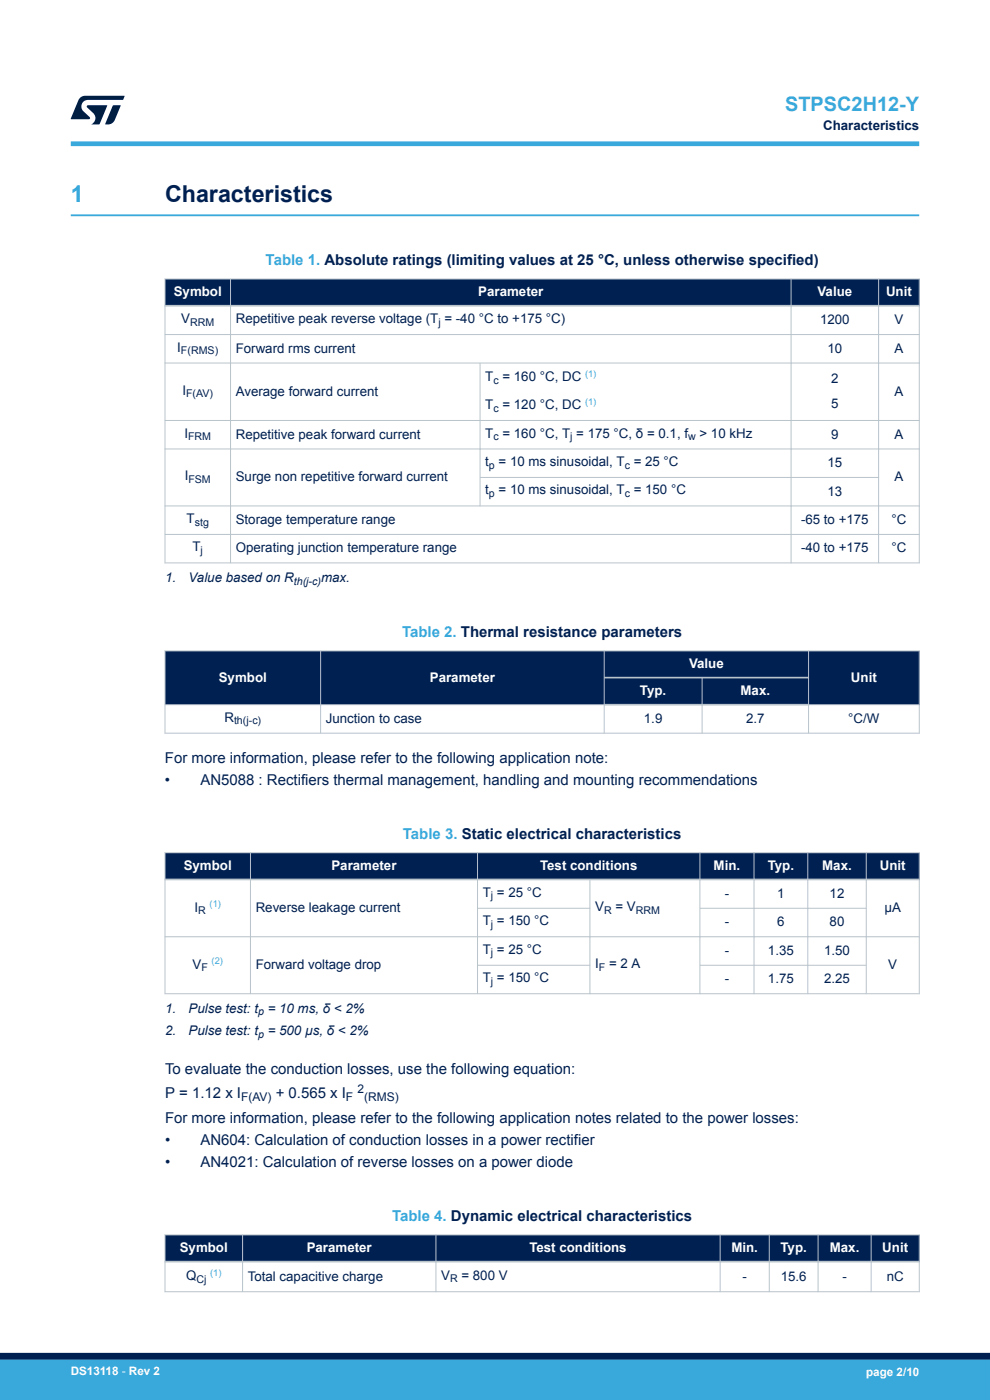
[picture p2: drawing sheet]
<svg xmlns="http://www.w3.org/2000/svg" width="210mm" height="297mm" viewBox="0 0 210 297" stroke-linecap="round" stroke-linejoin="round" font-family="sans-serif">
<defs><g id="words">
<text font-size="4.9" fill="#39a9dc" x="15" y="42.9">1</text>
<text font-size="4.9" fill="#002052" x="35" y="42.9">Characteristics</text>
<text font-size="4.2" fill="#39a9dc" x="166.5" y="23.5">STPSC2H12-Y</text>
<g font-size="3.2" fill="#39a9dc">
<text x="56.3" y="56.2">Table 1. Absolute ratings (limiting values at 25 °C, unless otherwise specified)</text>
<text x="85.3" y="135.1">Table 2. Thermal resistance parameters</text>
<text x="85.5" y="177.9">Table 3. Static electrical characteristics</text>
<text x="83.2" y="259">Table 4. Dynamic electrical characteristics</text>
</g>
<g font-size="3.2" fill="#002052">
<text x="35" y="161.9">For more information, please refer to the following application note:</text>
<text x="35" y="166.6">•</text>
<text x="42.5" y="166.6">AN5088 : Rectifiers thermal management, handling and mounting recommendations</text>
<text x="35" y="227.8">To evaluate the conduction losses, use the following equation:</text>
<text x="35" y="233">P = 1.12 x I</text>
<text x="58.5" y="233">+ 0.565 x I</text>
<text x="35" y="238.2">For more information, please refer to the following application notes related to the power losses:</text>
<text x="35" y="242.9">•</text>
<text x="42.5" y="242.9">AN604: Calculation of conduction losses in a power rectifier</text>
<text x="35" y="247.7">•</text>
<text x="42.5" y="247.7">AN4021: Calculation of reverse losses on a power diode</text>
</g>
<g font-size="2.8" fill="#002052">
<text x="174.6" y="27.5">Characteristics</text>
<text x="38.4" y="68.5">V</text>
<text x="50" y="68.5">Repetitive peak reverse voltage (T = -40 °C to +175 °C)</text>
<text x="174" y="68.8">1200</text>
<text x="189.7" y="68.8">V</text>
<text x="37.6" y="74.6">I</text>
<text x="50" y="74.8">Forward rms current</text>
<text x="175.5" y="74.8">10</text>
<text x="189.7" y="74.8">A</text>
<text x="38.7" y="83.7">I</text>
<text x="50" y="83.9">Average forward current</text>
<text x="102.9" y="80.9">T = 160 °C, DC</text>
<text x="176.3" y="81.3">2</text>
<text x="189.7" y="83.9">A</text>
<text x="102.9" y="86.8">T = 120 °C, DC</text>
<text x="176.3" y="86.5">5</text>
<text x="39.1" y="92.8">I</text>
<text x="50" y="93">Repetitive peak forward current</text>
<text x="102.9" y="92.8">T = 160 °C, T = 175 °C, δ = 0.1, f</text>
<text x="148.4" y="92.8">&gt; 10 kHz</text>
<text x="176.3" y="93">9</text>
<text x="189.7" y="93">A</text>
<text x="39.2" y="101.9">I</text>
<text x="102.9" y="98.9">t</text>
<text x="105.8" y="98.9">= 10 ms sinusoidal, T = 25 °C</text>
<text x="175.5" y="99.1">15</text>
<text x="50" y="102.1">Surge non repetitive forward current</text>
<text x="102.9" y="104.9">t</text>
<text x="105.8" y="104.9">= 10 ms sinusoidal, T = 150 °C</text>
<text x="175.5" y="105.1">13</text>
<text x="189.7" y="102.1">A</text>
<text x="39.6" y="110.9">T</text>
<text x="50" y="111.2">Storage temperature range</text>
<text x="169.9" y="111.2">-65 to +175</text>
<text x="189.1" y="111.2">°C</text>
<text x="40.8" y="117">T</text>
<text x="50" y="117.2">Operating junction temperature range</text>
<text x="169.9" y="117.2">-40 to +175</text>
<text x="189.1" y="117.2">°C</text>
<text x="35" y="123.5">1.</text>
<text x="40" y="123.5">Value based on R</text>
<text x="68.1" y="123.5">max.</text>
<text x="47.6" y="153.1">R</text>
<text x="69.1" y="153.3">Junction to case</text>
<text x="136.6" y="153.4">1.9</text>
<text x="158.3" y="153.4">2.7</text>
<text x="179.9" y="153.3">°C/W</text>
<text x="102.4" y="190.3">T = 25 °C</text>
<text x="153.7" y="190.5">-</text>
<text x="164.9" y="190.5">1</text>
<text x="176" y="190.5">12</text>
<text x="41.3" y="193.4">I</text>
<text x="54.2" y="193.5">Reverse leakage current</text>
<text x="102.4" y="196.3">T = 150 °C</text>
<text x="126.2" y="193.3">V</text>
<text x="130.5" y="193.3">= V</text>
<text x="153.7" y="196.5">-</text>
<text x="164.9" y="196.5">6</text>
<text x="176" y="196.5">80</text>
<text x="187.6" y="193.5">µA</text>
<text x="102.4" y="202.3">T = 25 °C</text>
<text x="153.7" y="202.6">-</text>
<text x="162.9" y="202.6">1.35</text>
<text x="174.8" y="202.6">1.50</text>
<text x="40.8" y="205.5">V</text>
<text x="54.2" y="205.6">Forward voltage drop</text>
<text x="102.4" y="208.4">T = 150 °C</text>
<text x="126.2" y="205.4">I</text>
<text x="129.2" y="205.4">= 2 A</text>
<text x="153.7" y="208.6">-</text>
<text x="162.9" y="208.6">1.75</text>
<text x="174.8" y="208.6">2.25</text>
<text x="188.4" y="205.6">V</text>
<text x="35" y="214.9">1.</text>
<text x="40" y="214.9">Pulse test: t = 10 ms, δ &lt; 2%</text>
<text x="35" y="219.6">2.</text>
<text x="40" y="219.6">Pulse test: t = 500 µs, δ &lt; 2%</text>
<text x="39.5" y="271.6">Q</text>
<text x="52.6" y="271.7">Total capacitive charge</text>
<text x="93.6" y="271.5">V</text>
<text x="97.9" y="271.5">= 800 V</text>
<text x="157.5" y="271.7">-</text>
<text x="165.6" y="271.7">15.6</text>
<text x="178.7" y="271.7">-</text>
<text x="188.1" y="271.7">nC</text>
</g>
<g font-size="2.8" fill="#fff">
<text x="36.9" y="62.8">Symbol</text>
<text x="101.5" y="62.8">Parameter</text>
<text x="173.4" y="62.8">Value</text>
<text x="187.9" y="62.8">Unit</text>
<text x="146.2" y="141.7">Value</text>
<text x="46.4" y="144.6">Symbol</text>
<text x="91.2" y="144.6">Parameter</text>
<text x="135.8" y="147.4">Typ.</text>
<text x="157.1" y="147.4">Max.</text>
<text x="180.5" y="144.6">Unit</text>
<text x="39" y="184.5">Symbol</text>
<text x="70.3" y="184.5">Parameter</text>
<text x="114.6" y="184.5">Test conditions</text>
<text x="151.4" y="184.5">Min.</text>
<text x="162.9" y="184.5">Typ.</text>
<text x="174.4" y="184.5">Max.</text>
<text x="186.6" y="184.5">Unit</text>
<text x="38.1" y="265.6">Symbol</text>
<text x="65.1" y="265.6">Parameter</text>
<text x="112.3" y="265.6">Test conditions</text>
<text x="155.1" y="265.6">Min.</text>
<text x="165.6" y="265.6">Typ.</text>
<text x="176" y="265.6">Max.</text>
<text x="187.2" y="265.6">Unit</text>
</g>
<g font-size="2.5" fill="#002052">
<text x="51.1" y="233.6">F(AV)</text>
<text x="73.4" y="233.6">F</text>
<text x="75.8" y="231.9">2</text>
<text x="77.2" y="233.6">(RMS)</text>
</g>
<g font-size="2.5" fill="#fff">
<text x="15" y="291.6">DS13118 - Rev 2</text>
<text x="183.7" y="291.9">page 2/10</text>
</g>
<g font-size="2.3" fill="#002052">
<text x="40.3" y="69.1">RRM</text>
<text x="93" y="69.1">j</text>
<text x="38.4" y="75.1">F(RMS)</text>
<text x="104.7" y="81.5">c</text>
<text x="39.5" y="84.3">F(AV)</text>
<text x="104.7" y="87.3">c</text>
<text x="39.9" y="93.4">FRM</text>
<text x="104.7" y="93.4">c</text>
<text x="121" y="93.4">j</text>
<text x="146" y="93.4">w</text>
<text x="103.7" y="99.4">p</text>
<text x="132.5" y="99.4">c</text>
<text x="40" y="102.4">FSM</text>
<text x="103.7" y="105.5">p</text>
<text x="132.5" y="105.5">c</text>
<text x="41.3" y="111.5">stg</text>
<text x="42.6" y="117.6">j</text>
<text x="62.3" y="124">th(j-c)</text>
<text x="49.6" y="153.7">th(j-c)</text>
<text x="104.1" y="190.8">j</text>
<text x="42" y="194">R</text>
<text x="104.1" y="196.9">j</text>
<text x="128.1" y="193.8">R</text>
<text x="134.9" y="193.8">RRM</text>
<text x="104.1" y="202.9">j</text>
<text x="42.7" y="206.1">F</text>
<text x="104.1" y="208.9">j</text>
<text x="127" y="205.9">F</text>
<text x="54.7" y="215.4">p</text>
<text x="54.7" y="220.2">p</text>
<text x="41.7" y="272.2">Cj</text>
<text x="95.5" y="272">R</text>
</g>
<g font-size="2" fill="#39a9dc">
<text x="124.1" y="80">(1)</text>
<text x="124.1" y="85.8">(1)</text>
<text x="44.5" y="192.5">(1)</text>
<text x="44.9" y="204.6">(2)</text>
<text x="44.6" y="270.7">(1)</text>
</g>
</g></defs>
<path d="M15 45.7h180" fill="none" stroke="#39a9dc" stroke-width=".4"/>
<g fill="#002052">
<path d="M35 59.2h160v5.7h-160z" fill-rule="evenodd"/>
<path d="M35 59.2h160v5.7h-160z" fill-rule="evenodd"/>
</g>
<g fill="none" stroke="#b9c4ca" stroke-width=".21">
<path d="M34.9 59.2h160.2M35 59.1v60.4M48.9 59.1v60.4M167.8 59.1v60.4M186.4 59.1v60.4M195 59.1v60.4M34.9 71h160.2M34.9 77h160.2M101.8 77v30.4M34.9 89.2h160.2M34.9 95.2h160.2M34.9 107.3h160.2"/>
<path d="M34.9 113.4h160.2M34.9 119.4h160.2M101.8 101.3h84.7"/>
</g>
<path d="M34.9 64.9h160.2" fill="none" stroke="#b9c4ca" stroke-width=".35"/>
<g fill="#002052">
<path d="M35 138.1h160v11.4h-160z" fill-rule="evenodd"/>
<path d="M35 138.1h160v5.7h-160z" fill-rule="evenodd"/>
<path d="M35.1 138.2h32.8v11.2h-32.8z" fill-rule="evenodd"/>
<path d="M68.1 138.2h60v11.2h-60z" fill-rule="evenodd"/>
<path d="M171.6 138.2h23.3v11.2h-23.3z" fill-rule="evenodd"/>
<path d="M128.3 143.9h20.5v5.4h-20.5z" fill-rule="evenodd"/>
<path d="M149 143.9h22.4v5.4h-22.4z" fill-rule="evenodd"/>
</g>
<path d="M34.9 138.1h160.2M35 138v17.6M68 138v17.6M128.2 138v17.6M171.5 138v17.6M195 138v17.6M34.9 149.5h93.4M34.9 155.5h160.2M148.9 143.8v11.8M171.5 149.5h23.6" fill="none" stroke="#b9c4ca" stroke-width=".21"/>
<path d="M128.2 143.8h43.4M128.2 149.5h43.4" fill="none" stroke="#b9c4ca" stroke-width=".35"/>
<g fill="#002052">
<path d="M35 180.9h160v5.7h-160z" fill-rule="evenodd"/>
<path d="M35 180.9h160v5.7h-160z" fill-rule="evenodd"/>
</g>
<g fill="none" stroke="#b9c4ca" stroke-width=".21">
<path d="M34.9 180.9h160.2M34.9 198.7h160.2M35 180.8v30.1M53.1 180.8v30.1M101.3 180.8v30.1M101.3 192.7h23.9M125.1 186.6v24.3M148.5 180.8v30.1M148.5 192.7h35.4M159.9 180.8v30.1M171.3 180.8v30.1M183.8 180.8v30.1"/>
<path d="M195 180.8v30.1M34.9 210.8h160.2M101.3 204.8h23.9M148.5 204.8h35.4"/>
</g>
<path d="M34.9 186.6h160.2" fill="none" stroke="#b9c4ca" stroke-width=".35"/>
<g fill="#002052">
<path d="M35 262h160v5.6h-160z" fill-rule="evenodd"/>
<path d="M35 262h160v5.6h-160z" fill-rule="evenodd"/>
</g>
<path d="M34.9 262h160.2M34.9 274h160.2M35 261.9v12.2M51.5 261.9v12.2M92.5 261.9v12.2M152.8 261.9v12.2M163.2 261.9v12.2M173.5 261.9v12.2M184.8 261.9v12.2M195 261.9v12.2" fill="none" stroke="#b9c4ca" stroke-width=".21"/>
<path d="M34.9 267.6h160.2" fill="none" stroke="#b9c4ca" stroke-width=".35"/>
<path d="M15 30.5h180" fill="none" stroke="#39a9dc" stroke-width="1"/>
<g fill="#001e41">
<path d="M17.1 20.7l.9-.4 8.4 .1-.3 .8h-7.4a1.4 1.4 0 0 0-1.3 .8 1.4 1.4 0 0 0 .2 1.5l1.4 1.3v.4l-4 .1 1.6-4.1z"/>
<path d="M24 22.4h1.6l-1.3 3.1a1.54 1.54 0 0 1-1.4 .9l-.6-.1z"/>
<path d="M18.5 22.4h4.2l-1.6 4h-1.7a1.48 1.48 0 0 0 .4-2.4l-1.3-1.2z"/>
</g>
<g fill="#39a9dc">
<path d="M0 288.4h210v8.6h-210z" fill-rule="evenodd"/>
<path d="M-.1 288.4h210.2v4.4h-210.2z" fill-rule="evenodd"/>
</g>
<path d="M0 287.7h210" fill="none" stroke="#002052" stroke-width="1.4"/>
<use href="#words"/>
</svg>
